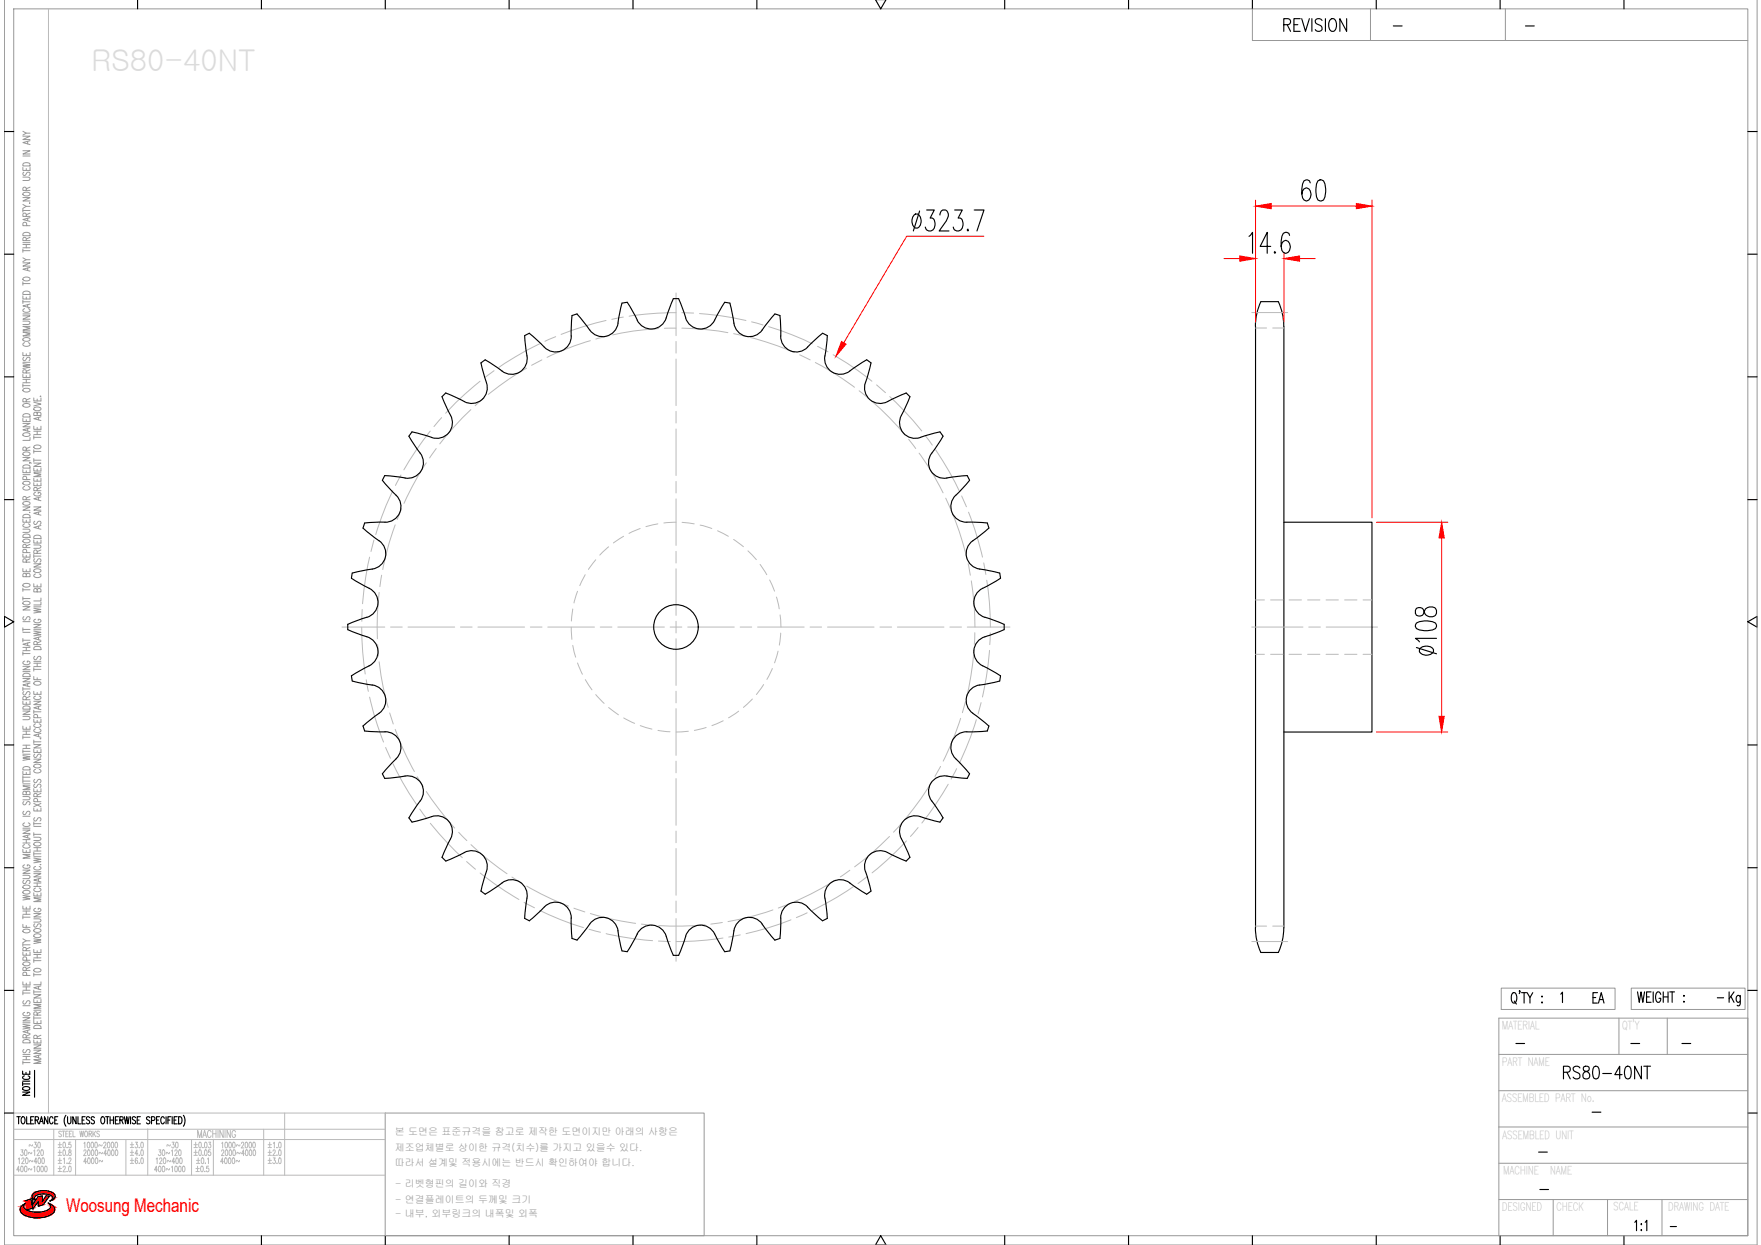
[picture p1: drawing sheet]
<svg xmlns="http://www.w3.org/2000/svg" width="297mm" height="210mm" viewBox="0 0 297 210" stroke-linecap="round" stroke-linejoin="round" font-family="sans-serif">
<defs><g id="words">
<text font-size="5.3" x="290.7" y="170.7">Kg</text>
<text font-size="4.9" x="267.8" y="170.4">EA</text>
<text font-size="3.2" fill="#f00" x="11.1" y="204.3">Woosung Mechanic</text>
<g font-size="2.6">
<text x="234.2" y="5.6">-</text>
<text x="256.5" y="5.6">-</text>
<text x="288.9" y="169.3">-</text>
<text x="254.7" y="177.1">-</text>
<text x="274.1" y="177.1">-</text>
<text x="282.9" y="177.1">-</text>
<text x="267.8" y="188.7">-</text>
<text x="258.6" y="195.4">-</text>
<text x="258.9" y="201.8">-</text>
<text x="280.8" y="208.1">-</text>
</g>
<g font-size="1.7" fill="#989898">
<text x="66.6" y="191.4">본 도면은 표준규격을 참고로 제작한 도면이지만 아래의 사항은</text>
<text x="66.6" y="194.1">제조업체별로 상이한 규격(치수)를 가지고 있을수 있다.</text>
<text x="66.6" y="196.6">따라서 설계및 적용시에는 반드시 확인하여야 합니다.</text>
<text x="66.7" y="200.2">- 리벳형핀의 길이와 직경</text>
<text x="66.7" y="202.8">- 연결플레이트의 두께및 크기</text>
<text x="66.7" y="205.2">- 내부, 외부링크의 내폭및 외폭</text>
</g>
</g></defs>
<!-- layer: 0 -->
<g fill="none" stroke="#989898" stroke-width=".17">
<path d="M.7 -.1v210h295.7v-210M2.3 1.5h292.5v206.8h-292.5zM211.3 1.5v5.3h83.5M231.2 1.5v5.3M253.9 1.5v5.3M3.9 33.3h1.2l-1.2 .6h1.2M3.9 29.9h.8l.4 .2-.2 .3h-1M3.9 28.2v.5h1.2v-.5M3.9 25.4h1.2l-1.2 .6h1.2M3.9 23h1.2l-1.2 .5h1.2M3.9 35.2v.6M3.9 35.5h1.2"/>
<path d="M3.9 34.5l.5 .3M3.9 26.3h1.2M3.9 22.1l.5 .4M3.9 39.3a.82 .82 0 0 1 1.2 .1v.3h-1.2zM3.9 32.5a.91 .91 0 0 1 1.2 .1 .64 .64 0 0 1-.6 .4 .64 .64 0 0 1-.6-.4zM3.9 27.6a.84 .84 0 0 1 1.2 .1v.3h-1.2zM4 29l-.1 .4 .1 .2 .3-.1a.52 .52 0 0 1 .7-.4l.1 .3-.2 .2M4.4 36.5v-.5h-.4l-.1 .5h1.2M4.4 32.1l-.1-.5h-.4v.5h1.2M4.4 28.4v.3M4.5 38.1l-.1-.5-.1-.1-.4 .1v.5h1.2M4.7 23.8v.4"/>
<path d="M4.7 36.8v.4M5 34.2v.1zM5.1 36.7l-1.2 .3 1.2 .3M5.1 34.8h-.7l-.5 .3M5.1 23.7l-1.2 .3 1.2 .4M5.1 22.5h-.7l-.5 .3M5.1 35.9l-.7 .3M5.1 31.6l-.7 .2M3.9 59.4v.6h1.2v-.6M3.9 54.1h.8l.4 .3-.2 .3h-1M3.9 53.2h1.2l-1.2 .6h1.2M3.9 49.9v.5h1.2v-.5"/>
<path d="M3.9 44.3h1.2l-1.2 .6h1.2M3.9 42v.5M3.9 47.5v.6M3.9 50.6v.6M3.9 52.9h1.2M3.9 50.9h1.2M3.9 47.8h1.2M3.9 43.5l.5 .3M3.9 42.3h1.2M3.9 41.8h1.2M3.9 41.2h1.2M3.9 40.9h1.2"/>
<path d="M3.9 57.1a.91 .91 0 0 1 1.2 0 .69 .69 0 0 1-1.2 .3zM3.9 49.2a.82 .82 0 0 1 1.2 .2v.2h-1.2zM3.9 46.9a.71 .71 0 0 1 1.2 .2 .7 .7 0 0 1-1.2-.1zM4.2 57.8a.32 .32 0 0 0-.3 .4 .32 .32 0 0 0 .4 .2h.3a.32 .32 0 0 0 .5-.2 .32 .32 0 0 0-.3-.4M4.2 52a.32 .32 0 0 0-.3 .5 .32 .32 0 0 0 .4 .2h.3a.32 .32 0 0 0 .5-.2 .32 .32 0 0 0-.3-.5M4.4 40.6v-.5h-.4l-.1 .5h1.2M4.4 41.2v.6M4.4 50.1v.3M4.4 59.6v.4M4.7 45.2v.4M4.7 51.4v.4M5.1 56h-1.2l1.2 .3-1.2 .3h1.2"/>
<path d="M5.1 55h-1.2l1.2 .3-1.2 .4h1.2M5.1 51.3l-1.2 .3 1.2 .3M5.1 45.1l-1.2 .3 1.2 .3M5.1 43.8h-.7l-.5 .3M5.1 40l-.7 .3M3.9 79.2v.5h1.2v-.5M3.9 77.1h1.2l-1.2 .6h1.2M3.9 73.2a.72 .72 0 0 1 1.2 .2 .87 .87 0 0 1-1.2 0zM3.9 71.4h1.2l-1.2 .6h1.2M3.9 70.5v.6h1.2v-.6M3.9 63.1v.5h1.2v-.5M3.9 61.3l1.2 .2-1.2 .2 1.2 .2-1.2 .2"/>
<path d="M3.9 64.7v.6M3.9 65h1.2M3.9 64.5h1.2M3.9 64h1.2M3.9 61.1h1.2M3.9 78.5a.84 .84 0 0 1 1.2 .1v.3h-1.2zM3.9 76.4a.71 .71 0 0 1 1.2 .2 .7 .7 0 0 1-1.2-.2zM3.9 69.9a.79 .79 0 0 1 1.2 .1v.3h-1.2zM3.9 68.2a.91 .91 0 0 1 1.2 .1 .69 .69 0 0 1-1.2 .2zM3.9 65.6a.74 .74 0 0 1 1.2 .2 .7 .7 0 0 1-1.2-.1zM4 60.2a.29 .29 0 0 0-.1 .5 .29 .29 0 0 0 .5-.1l.1-.2a.31 .31 0 0 1 .5-.1 .31 .31 0 0 1-.1 .5M4.4 75.9v-.5h-.5v.5h1.2"/>
<path d="M4.4 67.7v-.4l-.4-.1-.1 .5h1.2M4.4 62.9v-.5h-.5v.5h1.2M4.4 63.3v.3M4.4 64v.5M4.4 70.8v.3M4.4 79.4v.3M4.7 72.3v.4M5 78l.3 .1M5.1 73.8v.4h-1.2M5.1 72.2l-1.2 .3 1.2 .3M5.1 75.4l-.7 .2M5.1 67.2l-.7 .3"/>
<path d="M5.1 62.3l-.7 .3M5.7 78.9v.5h1.2v-.5M5.7 78.1h1.2l-1.2 .5h1.2M5.7 71.9v.5h1.2v-.5M5.7 67.8l1.2 .3-1.2 .3M5.7 67.1v.5h1.2v-.5M5.7 73.5v.5M5.7 75.8v.6M5.7 77.3v.6M5.7 77.6h1.2M5.7 76.1h1.2M5.7 73.7h1.2"/>
<path d="M5.7 73.3h1.2M5.7 72.7h1.2M5.8 75.2a.71 .71 0 0 1 1.1 .2 .73 .73 0 0 1-1.2-.1zM5.8 68.8a.91 .91 0 0 1 1.1 0 .69 .69 0 0 1-1.1 .3zM6.3 69.7l.2-.2h.3l.1 .2v.4h-1.2l.1-.6 .4 .1 .1 .5M6.3 67.3v.3M6.3 72.1v.3M6.3 72.7v.6M6.3 79.1v.3M6.5 70.4v.4M6.8 66.8h.1zM6.9 79.7h-1.2l1.2 .3-1.2 .4h1.2"/>
<path d="M6.9 70.3l-1.2 .3 1.2 .3M3.9 95.9v.5h1.2v-.5M3.9 93.4v.5h1.2v-.5M3.9 89.2h1l.2 .2-.2 .3-1 .1M3.9 87.5v.5h1.2v-.5M3.9 85.5h1.2l-1.2 .5h1.2M3.9 99.2v.5M3.9 99.4h1.2M3.9 80h1.2M3.9 98.5a.91 .91 0 0 1 1.2 .1 .64 .64 0 0 1-.6 .4 .64 .64 0 0 1-.6-.4zM3.9 91.1a.71 .71 0 0 1 1.2 .2 .73 .73 0 0 1-1.2-.2zM3.9 90.2a.79 .79 0 0 1 1.2 .1v.3h-1.2z"/>
<path d="M3.9 86.9a.82 .82 0 0 1 1.2 .1v.3h-1.2zM3.9 84.7a.91 .91 0 0 1 1.2 .1 .64 .64 0 0 1-.6 .4 .64 .64 0 0 1-.6-.4zM3.9 81.3a.91 .91 0 0 1 1.2 .1 .64 .64 0 0 1-.6 .4 .64 .64 0 0 1-.6-.4zM4.2 88.3a.32 .32 0 0 0-.3 .4 .32 .32 0 0 0 .4 .2h.3a.32 .32 0 0 0 .5-.2 .32 .32 0 0 0-.3-.4M4.2 82a.32 .32 0 0 0-.3 .4 .32 .32 0 0 0 .4 .2h.3a.32 .32 0 0 0 .5-.2 .32 .32 0 0 0-.3-.4M4.4 96.9l.3-.2h.3l.1 .2v.3h-1.2l.1-.5h.4v.5M4.4 94.8v-.5l-.4-.1-.1 .6h1.2M4.4 92.3l-.1-.5-.4 .1v.4h1.2M4.4 84.3v-.5l-.4-.1-.1 .6h1.2M4.4 87.7v.3M4.4 93.6v.3M4.4 96.1v.3"/>
<path d="M4.5 93.2l-.1-.5h-.5v.5h1.2M4.5 80.8l-.1-.4-.1-.1-.4 .1v.4h1.2M5 86.4h.1M5.1 94.2l-.7 .3M5.1 91.8l-.7 .2M5.1 83.7l-.7 .3M5.7 98.4v.5h1.2v-.5M5.7 95.1h1.2l-1.2 .5h1.2M5.7 91.9h.9l.3 .2-.2 .3h-1M5.7 91v.6h1.2v-.6M5.7 85.5h1.2l-1.2 .5h1.2M5.7 81.4v.5h1.2v-.5"/>
<path d="M5.7 80.6v.5h1.2v-.5M5.7 93.5v.6M5.7 93.8h1.2M5.8 96a.91 .91 0 0 1 1.1 .1 .64 .64 0 0 1-.6 .4 .64 .64 0 0 1-.6-.4zM5.8 90.4a.79 .79 0 0 1 1.1 .1v.3h-1.2zM5.9 94.2a.29 .29 0 0 0-.2 .5 .29 .29 0 0 0 .5-.1l.1-.2a.31 .31 0 0 1 .5-.1 .31 .31 0 0 1-.1 .5M5.9 87.9l-.2 .2 .2 .3 .3-.1 .1-.3a.3 .3 0 0 1 .5-.1 .3 .3 0 0 1-.1 .5M6 96.8a.32 .32 0 0 0-.3 .4 .32 .32 0 0 0 .5 .2h.2a.32 .32 0 0 0 .5-.2 .32 .32 0 0 0-.3-.4M6 83a.32 .32 0 0 0-.3 .4 .32 .32 0 0 0 .5 .2h.2a.34 .34 0 0 0 .5-.3 .34 .34 0 0 0-.5-.3v.2M6.3 99.4l.2-.2 .3 .1 .1 .1v.4h-1.2l.1-.5h.4l.1 .5M6.3 93.3l-.1-.5h-.4l-.1 .5h1.2M6.3 82.7l-.1-.5h-.4l-.1 .5h1.2"/>
<path d="M6.3 80.8v.3M6.3 81.6v.3M6.3 91.2v.4M6.3 98.6v.3M6.5 83.9v.4M6.5 86.4v.4M6.5 88.7v.4M6.9 88.6l-1.2 .3 1.2 .3M6.9 86.2l-1.2 .3 1.2 .4M6.9 83.8l-1.2 .3 1.2 .3M6.9 92.7l-.6 .3M6.9 82.2l-.6 .3"/>
<path d="M3.9 119.9h1.2l-1.2 .6h1.2M3.9 118.2v.5h1.2v-.5M3.9 114.4h1.2l-1.2 .5h1.2M3.9 112.3h1.2l-1.2 .6h1.2M3.9 102.3h1.2l-1.2 .5h1.2M3.9 100.6v.6M3.9 105.8v.6M3.9 107.6v.6M3.9 109.9v.6M3.9 115.9v.5M3.9 116.2h1.2M3.9 113.2h1.2"/>
<path d="M3.9 110.2h1.2M3.9 109.7h1.2M3.9 109.1h1.2M3.9 107.9h1.2M3.9 106.6h1.2M3.9 106.1h1.2M3.9 104.8h1.2M3.9 100.9h1.2M3.9 119.2a.84 .84 0 0 1 1.2 .1v.3h-1.2zM3.9 113.7a.82 .82 0 0 1 1.2 .1v.3h-1.2zM3.9 101.5a.91 .91 0 0 1 1.2 .1 .69 .69 0 0 1-1.2 .2zM4 116.6a.29 .29 0 0 0-.1 .5 .29 .29 0 0 0 .5-.1l.1-.2a.31 .31 0 0 1 .5-.1 .31 .31 0 0 1-.1 .5"/>
<path d="M4 104a.29 .29 0 0 0-.1 .4 .29 .29 0 0 0 .5 0l.1-.3a.31 .31 0 0 1 .5-.1 .31 .31 0 0 1-.1 .5M4.2 111.5a.32 .32 0 0 0-.3 .4 .32 .32 0 0 0 .4 .2h.3a.34 .34 0 0 0 .5-.3 .34 .34 0 0 0-.5-.3v.2M4.4 118v-.5l-.4-.1-.1 .6h1.2M4.4 109.1v.6M4.4 118.4v.3M4.7 108.4v.4M4.7 115.3v.4M5.1 115.2l-1.2 .3 1.2 .3M5.1 108.3l-1.2 .3 1.2 .3M5.1 117.4l-.7 .3M5.7 118.2h1.2l-1.2 .6h1.2M5.7 116.6v.5h1.2v-.5"/>
<path d="M5.7 114.1v.5h1.2M5.7 106.4l1.2 .2-1.2 .2 1.2 .2-1.2 .2M5.7 105.3h1.2l-1.2 .5h1.2M5.7 102.5l1.2 .3-1.2 .1 1.2 .3-1.2 .1M5.7 112.6v.5M5.7 119.7v.6M5.7 112.9h1.2M5.7 112.4h1.2M5.7 111.8h1.2M5.7 111.5h1.2M5.7 106.2h1.2M5.7 102.3h1.2"/>
<path d="M5.8 115a.71 .71 0 0 1 1.1 .3 .7 .7 0 0 1-1.2-.2zM5.8 109.1a.84 .84 0 0 1 1.1 .2v.2h-1.2zM5.9 110.7a.29 .29 0 0 0-.2 .4 .29 .29 0 0 0 .5 0l.1-.3a.31 .31 0 0 1 .5-.1 .31 .31 0 0 1-.1 .5M6 117.4a.32 .32 0 0 0-.3 .4 .32 .32 0 0 0 .5 .2h.2a.32 .32 0 0 0 .5-.2 .32 .32 0 0 0-.3-.4M6 104.4a.32 .32 0 0 0-.3 .4 .32 .32 0 0 0 .5 .2h.2a.33 .33 0 0 0 .5-.3 .33 .33 0 0 0-.5-.3v.2M6.3 108.7l-.1-.5h-.4l-.1 .5h1.2M6.3 111.8v.6M6.3 114.3v.3M6.3 116.7v.4M6.5 107.5v.4M6.5 119.1v.4M6.9 119l-1.2 .3 1.2 .3"/>
<path d="M6.9 107.3l-1.2 .3 1.2 .4M6.9 101.5v.5h-1.2M6.9 100.8v.5h-1.2M6.9 108.1l-.6 .3M3.9 139.9h1.2l-1.2 .6h1.2M3.9 134.3h.8l.4 .2-.2 .3h-1M3.9 130v.6h1.2v-.6M3.9 127.4l1.2 .2-1.2 .2 1.2 .2-1.2 .2M3.9 122.4v.6h1.2v-.6M3.9 120.8h.8l.4 .2-.2 .3h-1M3.9 124v.6M3.9 126.4v.6"/>
<path d="M3.9 130.8v.5M3.9 131.4v.6M3.9 139.6h1.2M3.9 137.6h1.2M3.9 132.2h1.2M3.9 131.7h1.2M3.9 131h1.2M3.9 127.2h1.2M3.9 126.7h1.2M3.9 126.2h1.2M3.9 125.6h1.2M3.9 124.3h1.2"/>
<path d="M3.9 123.8h1.2M3.9 123.3h1.2M3.9 129.4a.82 .82 0 0 1 1.2 .1v.3h-1.2zM4 136.8a.29 .29 0 0 0-.1 .4 .29 .29 0 0 0 .5 0l.1-.3a.31 .31 0 0 1 .5-.1 .31 .31 0 0 1-.1 .5M4 135.1l-.1 .2 .1 .4 .3-.1 .2-.3a.3 .3 0 0 1 .5-.1 .3 .3 0 0 1-.1 .5M4.2 138.7a.32 .32 0 0 0-.3 .4 .32 .32 0 0 0 .4 .3h.3a.32 .32 0 0 0 .5-.3 .32 .32 0 0 0-.3-.4M4.4 133.6l.3-.2h.3l.1 .2v.4h-1.2l.1-.6 .4 .1v.5M4.4 122.6v.4M4.4 123.3v.5M4.4 125.6v.6M4.4 130.2v.4M5.1 132.5h-1.2l1.2 .3-1.2 .3h1.2"/>
<path d="M5.7 136.2v.5h1.2v-.5M5.7 133v.5h1.2v-.5M5.7 128h1.2l-1.2 .6h1.2M5.7 126.3v.6h1.2v-.6M5.7 125.5h1.2l-1.2 .6h1.2M5.7 121.3v.5h1.2v-.5M5.7 124.8v.5M5.7 138.6v.5M5.7 139.3h1.2M5.7 138.9h1.2M5.7 135.5l1.2 .5M5.7 125.1h1.2"/>
<path d="M5.7 120h1.2M5.8 129a.91 .91 0 0 1 1.1 .1 .69 .69 0 0 1-1.1 .2zM5.9 137.9a.29 .29 0 0 0-.2 .4 .29 .29 0 0 0 .5 0l.1-.3a.31 .31 0 0 1 .5-.1 .31 .31 0 0 1-.1 .5M5.9 132.2l-.2 .4a.26 .26 0 0 0 .2 .2 .26 .26 0 0 0 .3-.2l.1-.2a.31 .31 0 0 1 .5-.1 .31 .31 0 0 1-.1 .5M5.9 131.4a.29 .29 0 0 0-.2 .5 .29 .29 0 0 0 .5-.1l.1-.2a.31 .31 0 0 1 .5-.1 .31 .31 0 0 1-.1 .5M5.9 127.1a.29 .29 0 0 0-.2 .5 .29 .29 0 0 0 .5-.1l.1-.2a.31 .31 0 0 1 .5-.1 .31 .31 0 0 1-.1 .5M6 129.7a.32 .32 0 0 0-.3 .4 .32 .32 0 0 0 .5 .2h.2a.32 .32 0 0 0 .5-.2 .32 .32 0 0 0-.3-.4M6 122.9a.32 .32 0 0 0-.3 .4 .32 .32 0 0 0 .5 .2h.2a.32 .32 0 0 0 .5-.2 .32 .32 0 0 0-.3-.4M6 122a.32 .32 0 0 0-.3 .5 .32 .32 0 0 0 .5 .2h.2a.32 .32 0 0 0 .5-.2 .32 .32 0 0 0-.3-.5M6.3 134.3l-.1-.4-.4-.1-.1 .5h1.2M6.3 121.4v.4M6.3 126.5v.4"/>
<path d="M6.3 133.2v.3M6.3 136.4v.3M6.3 135.2v-.5l-.2-.1-.3 .1-.1 .5h1.2M6.3 121v-.5h-.5l-.1 .5h1.2M6.5 123.8v.4M6.8 124.5h.1zM6.9 123.6l-1.2 .4 1.2 .3M6.9 135.5l-1.2 .5M6.9 133.8l-.6 .2M3.9 155.8v.6h1.2M3.9 152.8v.5h1.2v-.5M3.9 151l1.2 .1-1.2 .2 1.2 .2-1.2 .2"/>
<path d="M3.9 149.5a.72 .72 0 0 1 1.2 .1 .87 .87 0 0 1-1.2 0zM3.9 147.6h.8l.4 .2-.2 .3h-1M3.9 146.7h1.2l-1.2 .5h1.2M3.9 143.2v.5h1.2v-.5M3.9 154.4v.5M3.9 159v.6M3.9 159.3h1.2M3.9 158.3l.5 .3M3.9 154.6h1.2M3.9 154.1h1.2M3.9 153.6h1.2M3.9 142.1h1.2"/>
<path d="M3.9 141.6h1.2M3.9 156.8a.91 .91 0 0 1 1.2 .1 .64 .64 0 0 1-.6 .4 .64 .64 0 0 1-.6-.4zM3.9 150.3a.91 .91 0 0 1 1.2 0 .64 .64 0 0 1-.6 .5 .64 .64 0 0 1-.6-.5zM4 148.4a.29 .29 0 0 0-.1 .5 .29 .29 0 0 0 .5-.1l.1-.2a.31 .31 0 0 1 .5-.1 .31 .31 0 0 1-.1 .5M4.2 145.8a.32 .32 0 0 0-.3 .4 .32 .32 0 0 0 .4 .2h.3a.33 .33 0 0 0 .5-.3 .33 .33 0 0 0-.5-.3v.2M4.2 142.4a.32 .32 0 0 0-.3 .4 .32 .32 0 0 0 .4 .2h.3a.32 .32 0 0 0 .5-.2 .32 .32 0 0 0-.3-.4M4.4 141.6v.5M4.4 143.4v.3M4.4 152.9v.4M4.4 153.6v.5M4.4 156v.4M4.7 140.8v.4"/>
<path d="M5.1 158.6h-.7l-.5 .3M5.1 144.1h-1.2l1.2 .3-1.2 .3h1.2M5.1 140.7l-1.2 .3 1.2 .4M5.1 159.7l-.7 .3M5.7 158.3l1.2 .2-1.2 .2 1.2 .2-1.2 .2M5.7 154.9h.9l.3 .2-.2 .3-1 .1M5.7 154h1.2l-1.2 .6h1.2M5.7 150.5v.6h1.2v-.6M5.7 147.3h1.2l-1.2 .5h1.2M5.7 144.7l1.2 .2-1.2 .2 1.2 .2-1.2 .2M5.7 141.2h.9l.3 .2-.2 .3h-1M5.7 140.4v.5"/>
<path d="M5.7 143.7v.5M5.7 149.5h1.2M5.7 148.9h1.2M5.7 147h1.2M5.7 144.4h1.2M5.7 143.9h1.2M5.7 143.5h1.2M5.7 142.9h1.2M5.7 140.7h1.2M5.8 157.6a.71 .71 0 0 1 1.1 .2 .7 .7 0 0 1-1.2-.1zM5.8 156.7a.71 .71 0 0 1 1.1 .2 .7 .7 0 0 1-1.2-.1zM5.8 142.1a.71 .71 0 0 1 1.1 .3 .7 .7 0 0 1-1.2-.2z"/>
<path d="M5.9 155.8l-.2 .1 .2 .4 .3-.1 .1-.3a.3 .3 0 0 1 .5-.1 .3 .3 0 0 1-.1 .5M6 153.1a.32 .32 0 0 0-.3 .4 .32 .32 0 0 0 .5 .2h.2a.34 .34 0 0 0 .5-.3 .34 .34 0 0 0-.5-.3v.2M6 149.7a.32 .32 0 0 0-.3 .4 .32 .32 0 0 0 .5 .2h.2a.32 .32 0 0 0 .5-.2 .32 .32 0 0 0-.3-.4M6 146.1a.32 .32 0 0 0-.3 .4 .32 .32 0 0 0 .5 .2h.2a.32 .32 0 0 0 .5-.2 .32 .32 0 0 0-.3-.4M6.3 142.9v.6M6.3 148.9v.6M6.3 150.7v.4M6.5 148.2v.4M6.8 145.8h.1zM6.9 151.4h-1.2l1.2 .3-1.2 .3h1.2M6.9 148.1l-1.2 .3 1.2 .3M3.9 172.7l1.2 .2-1.2 .2 1.2 .2-1.2 .2"/>
<path d="M3.9 171.6h1.2l-1.2 .5h1.2M3.9 165.5v.6h1.2v-.6M3.9 160.5v.6h1.2v-.6M3.9 179.1h1.2M3.9 167.1v.6M3.9 178.9v.5M3.9 178.7h1.2M3.9 178.1h1.2M3.9 177.8h1.2M3.9 172.4h1.2M3.9 169.6h1.2M3.9 167.4h1.2"/>
<path d="M3.9 167h1.2M3.9 166.4h1.2M3.9 175.4a.82 .82 0 0 1 1.2 .1v.3h-1.2zM3.9 162.3a.71 .71 0 0 1 1.2 .3 .7 .7 0 0 1-1.2-.2zM4 176.9l-.1 .2 .1 .4 .3-.1 .2-.3a.3 .3 0 0 1 .5-.1 .3 .3 0 0 1-.1 .5M4 168.7a.29 .29 0 0 0-.1 .5 .29 .29 0 0 0 .5-.1l.1-.2a.31 .31 0 0 1 .5-.1 .31 .31 0 0 1-.1 .5M4.2 170.7a.32 .32 0 0 0-.3 .4 .32 .32 0 0 0 .4 .2h.3a.33 .33 0 0 0 .5-.3 .33 .33 0 0 0-.5-.3v.2M4.4 175v-.5l-.4-.1-.1 .6h1.2M4.4 163.6v-.5h-.4l-.1 .5h1.2M4.4 160.3v-.5h-.4l-.1 .5h1.2M4.4 160.7v.4M4.4 165.7v.4"/>
<path d="M4.4 166.4v.6M4.4 178.1v.6M4.5 164.5l-.1-.5h-.5v.5h1.2M4.5 161.9l-.1-.5-.1-.1-.4 .1v.5h1.2M4.7 173.7v.4M5.1 173.6l-1.2 .3 1.2 .4M5.1 174.4l-.7 .3M5.1 163.1l-.7 .2M5.7 177.1h1.2l-1.2 .5h1.2M5.7 176.2h1.2l-1.2 .5h1.2M5.7 175.3v.5h1.2v-.5M5.7 172v.6h1.2v-.6"/>
<path d="M5.7 168.5v.5h1.2v-.5M5.7 167.7h1.2l-1.2 .6h1.2M5.7 160.1v.5h1.2v-.5M5.7 171.6h1.2M5.7 161.7v.6M5.7 164.1v.5M5.7 166.9v.6M5.7 171.4v.5M5.7 170.3h1.2M5.7 167.2h1.2M5.7 164.3h1.2M5.7 162h1.2"/>
<path d="M5.7 161.5h1.2M5.7 160.9h1.2M5.8 173a.82 .82 0 0 1 1.1 .1v.3h-1.2zM5.8 163.4a.71 .71 0 0 1 1.1 .3 .87 .87 0 0 1-1.2 0zM6.3 175.1l-.1-.5h-.4l-.1 .5h1.2M6.3 171.1l-.1-.4-.4-.1-.1 .5h1.2M6.3 160.3v.3M6.3 160.9v.6M6.3 168.7v.3M6.3 172.2v.4M6.3 175.5v.3M6.5 166.3v.4"/>
<path d="M6.5 177.9v.4M6.9 178.7h-1.2l1.2 .3-1.2 .3h1.2M6.9 177.8l-1.2 .3 1.2 .3M6.9 169.3h-1.2l1.2 .4-1.2 .3h1.2M6.9 166.2l-1.2 .3 1.2 .4M6.9 165.5v.5h-1.2M6.9 174.5l-.6 .3M6.9 170.6l-.6 .3M252.8 177.8h42M252.8 171.7h42v36.6h-42zM253.2 166.6h19.2v3.6h-19.2zM273.1 171.7v6.1"/>
<path d="M275.2 166.6h19.2v3.6h-19.2zM281.2 171.7v6.1M65 187.7h53.8v20.6h-53.8zM252.8 196.1h42M252.8 183.9h42M252.8 190h42M252.8 202.2h42M262 202.2v6.1M271.2 202.2v6.1M280.3 202.2v6.1"/>
</g>
<g fill="none" stroke="#000" stroke-width=".19">
<path d="M23.2 -.1v1.6M44.1 -.1v1.6M65 -.1v1.6M85.9 -.1v1.6M106.8 -.1v1.6M127.7 -.1v1.6M147.7 -.1l.9 1.6 .9-1.6M169.5 -.1v1.6M190.4 -.1v1.6M211.3 -.1v1.6M232.1 -.1v1.6M253 -.1v1.6"/>
<path d="M273.9 -.1v1.6M216.5 4.2h.8a.52 .52 0 0 0 .4-.5 .52 .52 0 0 0-.4-.6h-.8v2.2M217.1 4.2l.6 1.1M218.3 4.2h.6M219.3 3.1h-1v2.2h1M219.6 3.1l.6 2.2 .7-2.2M221.3 3.1v2.2M223 3.4a.58 .58 0 0 0-.7-.3 .58 .58 0 0 0-.4 .8l.8 .4a.53 .53 0 0 1 .3 .5 .53 .53 0 0 1-.4 .5h-.3l-.4-.3M223.6 3.1v2.2M224.5 3.3l.1-.2a.93 .93 0 0 1 .8 1.4l-.1 .3a.57 .57 0 0 1-.5 .5 .57 .57 0 0 1-.6-.5 1.47 1.47 0 0 1 .3-1.5zM227.1 3.1v2.2l-1.1-2.2v2.2M.7 22.2h1.6"/>
<path d="M294.8 22.2h1.6M.7 42.9h1.6M88.5 56.6l.3 2.8a2.68 2.68 0 0 1-.9 3.1 2.68 2.68 0 0 1-3.2 .1M89.3 56.2l-.8 .4M115.6 53.6a2.68 2.68 0 0 0 2.7 1.9 2.68 2.68 0 0 0 2.5-2l1.4-2.5 .6 .1h.3l.6 2.8a2.71 2.71 0 0 0 2.1 2.8 2.71 2.71 0 0 0 3.1-1.5l1.8-2.3 .3 .1 .6 .2 .1 2.9a2.67 2.67 0 0 0 1.3 2.9 2.67 2.67 0 0 0 3.2-.5M115.7 53.6l-1.2-3.2h-.9l-1.1 2.6a2.7 2.7 0 0 1-2.4 2.5 2.7 2.7 0 0 1-2.9-2l-1.4-2.5h-.3l-.6 .1-.6 2.8a2.71 2.71 0 0 1-2.1 2.8 2.71 2.71 0 0 1-3.1-1.5l-1.8-2.3-.2 .1-.6 .2-.2 2.9a2.71 2.71 0 0 1-1.6 3 2.71 2.71 0 0 1-3.3-1l-2.1-1.9M138.7 56.2l-2.5 2.3M138.8 56.2l.8 .4-.4 3.4M212.7 50.9l-.8 2.3-.1 1.8v101.4M212.7 50.9h2.9M215.6 50.9l.8 2.3 .1 1.8M216.6 55v101.4"/>
<path d="M294.8 42.9h1.6M.7 63.5h1.6M72.8 73.7l-3.3-.9-.5 .7 1.5 2.5a2.7 2.7 0 0 1 .5 3.4 2.7 2.7 0 0 1-3.2 1.1l-2.9-.3-.4 .8M75.2 66.2l-.6 .7 1.1 2.6a2.68 2.68 0 0 1 .2 3.2 2.68 2.68 0 0 1-3.1 1.1M75.2 66.3l3.1 1.4M81.8 60.7l2.9 1.9M81.8 60.7l-.7 .5 1 3.3M82 64.5a2.64 2.64 0 0 1-.7 2.9 2.64 2.64 0 0 1-3 .3M139.1 60a2.67 2.67 0 0 0 1.5 2.9 2.67 2.67 0 0 0 3.2-.7l2.4-1.5M146 64.5a2.64 2.64 0 0 0 .7 2.9 2.64 2.64 0 0 0 3 .3M146.2 60.7l.7 .5-.9 3.3M152.8 66.3l-3.1 1.4"/>
<path d="M152.8 66.2l.7 .7-1.2 2.6a2.71 2.71 0 0 0 .1 3.5 2.71 2.71 0 0 0 3.4 .6l2.7-.8 .4 .5 .2 .3-1.6 2.4a2.7 2.7 0 0 0-.5 3.4 2.7 2.7 0 0 0 3.3 1.1l2.8-.3 .4 .8M294.8 63.5h1.6M.7 84.2h1.6M64.5 81l2.3 2.5M66.8 83.5a2.67 2.67 0 0 1 .5 3.2 2.67 2.67 0 0 1-2.9 1.3l-2.9 .2-.1 .3-.2 .5 2.3 1.8a2.71 2.71 0 0 1 1.5 3.1 2.71 2.71 0 0 1-2.8 2.1l-2.8 .6v.3l-.1 .6 2.5 1.4a2.71 2.71 0 0 1 2 2.9 2.71 2.71 0 0 1-2.5 2.4l-2.6 1.1v.9M161.2 83.5a2.64 2.64 0 0 0-.6 2.9 2.64 2.64 0 0 0 2.5 1.6M163.1 88l3.4 .2 .3 .8M163.5 81l-2.3 2.5M164.1 91.2a2.68 2.68 0 0 0-1 3 2.68 2.68 0 0 0 2.7 1.8l2.8 .6 .1 .3 .1 .6-2.5 1.4a2.7 2.7 0 0 0-2 2.9 2.7 2.7 0 0 0 2.4 2.4l2.7 1.1M166.8 89l-2.7 2.2M216.6 88h14.8v35.4h-14.8M294.8 84.2h1.6"/>
<path d="M.7 103.9l1.6 .9-1.6 .9zM58.7 106.2l2.6 1a2.72 2.72 0 0 1 2.5 2.5 2.72 2.72 0 0 1-2 2.8l-2.5 1.4 .1 .6v.3l2.8 .6a2.71 2.71 0 0 1 2.8 2.1 2.71 2.71 0 0 1-1.5 3.1l-2.3 1.8M169.4 106.2l-2.7 1a2.72 2.72 0 0 0-2.4 2.5 2.72 2.72 0 0 0 2 2.8l2.5 1.4-.1 .6-.1 .3-2.8 .6a2.67 2.67 0 0 0-2.7 1.8 2.67 2.67 0 0 0 1 3.1M169.4 105.3v.9M294.8 104.8l1.6-.9v1.8zM.7 125.6h1.6M61.2 122.4l.3 .8 2.9 .2a2.67 2.67 0 0 1 2.9 1.3 2.67 2.67 0 0 1-.5 3.2M64.5 130.4l.4 .8 2.9-.3a2.71 2.71 0 0 1 3.2 1.2 2.71 2.71 0 0 1-.5 3.4l-1.5 2.4 .5 .7 3.3-.9M66.8 127.9l-2.3 2.6M72.8 137.7a2.68 2.68 0 0 1 3.1 1 2.68 2.68 0 0 1-.2 3.2l-1.1 2.6 .6 .7 2.6-1.2a2.71 2.71 0 0 1 3.5 .1 2.71 2.71 0 0 1 .6 3.4l-.8 2.7 .7 .6 2.9-1.9M161.2 127.9l2.3 2.6M163.1 123.4a2.64 2.64 0 0 0-2.5 1.6 2.64 2.64 0 0 0 .6 2.9"/>
<path d="M163.5 130.4l-.4 .8-2.8-.3a2.71 2.71 0 0 0-3.3 1.2 2.71 2.71 0 0 0 .5 3.4l1.6 2.4-.4 .5-.2 .2-2.7-.7a2.72 2.72 0 0 0-3.4 .6 2.72 2.72 0 0 0-.1 3.4l1.2 2.6-.7 .7M164.1 120.3l2.7 2.1M166.8 122.4l-.3 .8-3.4 .2M294.8 125.6h1.6M.7 146.3h1.6M84.7 148.8a2.69 2.69 0 0 1 3.2 .1 2.69 2.69 0 0 1 .9 3.1l-.3 2.8M88.5 154.8l.8 .4M96.3 154.8l.2 3.4 .8 .3 1.8-2.2a2.71 2.71 0 0 1 3.1-1.6 2.71 2.71 0 0 1 2.1 2.8l.6 2.8 .6 .1 .3 .1 1.4-2.5a2.71 2.71 0 0 1 2.9-2 2.71 2.71 0 0 1 2.4 2.4l1.1 2.7h.9l1.2-3.3M96.4 154.8a2.68 2.68 0 0 0-2-2.6 2.68 2.68 0 0 0-3 1.1l-2.1 1.9M131.7 154.8l-.1 3.4-.9 .3-1.8-2.2a2.71 2.71 0 0 0-3.1-1.6 2.71 2.71 0 0 0-2.1 2.8l-.6 2.8-.3 .1h-.6l-1.4-2.4a2.69 2.69 0 0 0-2.5-2 2.69 2.69 0 0 0-2.7 1.9M136.2 152.9l2.5 2.3M136.2 152.9a2.64 2.64 0 0 0-2.9-.6 2.64 2.64 0 0 0-1.6 2.5"/>
<path d="M139.2 151.4l.4 3.4-.8 .4M152.8 145.2l-2.6-1.2a2.71 2.71 0 0 0-3.4 0 2.71 2.71 0 0 0-.6 3.5l.7 2.7-.5 .4-.2 .2-2.4-1.6a2.68 2.68 0 0 0-3.2-.6 2.68 2.68 0 0 0-1.5 2.8M211.8 156.4l.1 1.9 .8 2.3M216.5 156.4l-.1 1.9-.8 2.3M294.8 146.3h1.6M.7 167h1.6M212.7 160.6h2.9M255.2 167.4h.1a.77 .77 0 0 1 .5 1v.3a.41 .41 0 0 1-.4 .4 .41 .41 0 0 1-.4-.4l-.1-.7zM255.4 168.8l.4 .5M256.4 167.1l-.1 .1v-.1v-.1l.1 .1-.1 .4M256.7 167.4h.8M257.1 167.4v1.7"/>
<path d="M257.6 167.4l.5 .8v.9M258.5 167.4l-.4 .8M260.1 168v.1zM260.1 168.9v.2zM263.3 167.6l.3-.3v1.7M267.2 179.9a.45 .45 0 0 0 .1 .7 .76 .76 0 0 1 .7 .4 .76 .76 0 0 1 0 .8 .64 .64 0 0 1-1-.2 .64 .64 0 0 1 .5-.9l.3-.1a.45 .45 0 0 0 .2-.7l-.3-.1zM268.9 179.9l.4-.1a1.05 1.05 0 0 1 .5 1.2l-.3 .8-.4 .1a1.05 1.05 0 0 1-.5-1.2zM274.3 179.9l.4-.1a1.05 1.05 0 0 1 .5 1.2l-.3 .8-.4 .1a1.05 1.05 0 0 1-.5-1.2zM276.2 167.2l.3 1.8 .3-1.8 .3 1.8 .3-1.8M276.9 179.8v2.1l-1.2-2.1v2.1M277.3 179.8h1.1M277.7 168.1h.5"/>
<path d="M277.8 179.8v2.1M278.5 167.2h-.8v1.8h.8M278.9 167.2v1.8M280.1 167.7a.4 .4 0 0 0-.4-.5 .4 .4 0 0 0-.4 .5v.9a.4 .4 0 0 0 .2 .3 .4 .4 0 0 0 .5 0l.1-.6h-.3M280.6 168.1h.8M280.6 167.2v1.8M281.4 167.2v1.8M281.7 167.2h.8M282.1 167.2v1.8M284 167.8v.2zM284 168.8v.2zM.7 187.7h1.6"/>
<path d="M2.8 188.3h.6M3.1 188.3v1.2M3.7 188.3h.1a.64 .64 0 0 1 .4 .6 .64 .64 0 0 1-.4 .6 .85 .85 0 0 1-.1-1.2zM3.8 184.1h1.2l-1.2 .6h1.2M3.8 180.6v.5h1.2v-.5M3.8 182.7h1.2M3.8 182.5v.5M3.8 182.3h1.2M3.9 183.4a.71 .71 0 0 1 1.1 .2 .7 .7 0 0 1-1.2-.2zM4.1 181.4a.32 .32 0 0 0-.3 .4 .32 .32 0 0 0 .5 .2l.7-.2v-.2l-.3-.2M4.4 180.8v.3M4.5 188.3v1.2h.5"/>
<path d="M5.2 188.8h.3M5.7 188.3h-.5v1.2h.5M5.8 180.5v4.5M5.9 188.8h.5l.1-.4-.6-.1v1.2M6.2 188.8l.3 .7M6.7 189.5l.3-1.2 .3 1.2M6.8 189.1h.4M8.1 188.3v1.2l-.6-1.2v1.2M8.9 188.5l-.2-.2a.64 .64 0 0 0-.4 .6 .64 .64 0 0 0 .4 .6l.2-.3M9.2 188.8h.4M9.7 188.3h-.5v1.2h.5M11.1 188a1.56 1.56 0 0 0 0 1.9"/>
<path d="M11.4 188.3v.8l.2 .4 .3-.2 .1-1M12.8 188.3v1.2l-.5-1.2v1.2M13.2 188.3v1.2h.4M13.9 188.8h.3M14.4 188.3h-.5v1.2h.5M15.1 188.4l-.2-.1-.3 .1 .1 .3 .4 .3v.3l-.2 .2-.3-.2M15.9 188.4l-.2-.1h-.3v.4l.4 .2 .1 .4-.2 .2-.3-.2M17.2 188.3h.1a.64 .64 0 0 1 .4 .6 .64 .64 0 0 1-.4 .6 .85 .85 0 0 1-.1-1.2zM17.8 188.3h.6M18.1 188.3v1.2M18.6 188.8h.5M18.6 188.3v1.2"/>
<path d="M19.1 188.3v1.2M19.5 188.8h.3M20 188.3h-.5v1.2h.5M20.2 188.8h.5l.1-.4-.6-.1v1.2M20.5 188.8l.3 .7M21 188.3l.2 1.2 .2-1.2 .2 1.2 .2-1.2M22 188.3v1.2M22.9 188.4l-.2-.1h-.3l-.1 .4 .5 .2 .1 .4-.2 .2-.4-.2M23.1 188.8h.4M23.7 188.3h-.6v1.2h.6M25.3 188.4a.29 .29 0 0 0-.5-.1 .29 .29 0 0 0 .1 .5l.3 .1 .1 .4-.2 .2-.4-.2M25.6 188.9l.4-.1 .1-.1-.1-.4h-.4v1.2"/>
<path d="M26.4 188.8h.3M26.9 188.3h-.5v1.2h.5M27.7 188.5l-.2-.2a.64 .64 0 0 0-.4 .6 .64 .64 0 0 0 .4 .6l.2-.3M28 188.3v1.2M28.3 188.8h.3M28.8 188.3h-.5v1.2M29 188.3v1.2M29.4 188.8h.3M29.9 188.3h-.5v1.2h.5M30.1 188.3a.64 .64 0 0 1 .6 .4 .64 .64 0 0 1-.2 .7l-.4 .1zM30.9 188a1.66 1.66 0 0 1 0 1.9M263.7 180.8h.8a.52 .52 0 0 0 .4-.5 .52 .52 0 0 0-.4-.5h-.8v2.1"/>
<path d="M264.3 180.8l.6 1.1M266.5 180.1a.61 .61 0 0 0-.7-.4 .61 .61 0 0 0-.4 .6l.1 .3 .8 .4a.55 .55 0 0 1-.2 .9h-.3l-.4-.3M270.3 181h1.5M273.6 181.2h-1.2l.8-1.4v2.1M294.8 187.7h1.6M23.2 208.3v1.6M44.1 208.3v1.6M65 208.3v1.6M85.9 208.3v1.6M106.8 208.3v1.6M127.7 208.3v1.6M148.6 208.3l.9 1.6h-1.8z"/>
<path d="M169.5 208.3v1.6M190.4 208.3v1.6M211.3 208.3v1.6M232.1 208.3v1.6M253 208.3v1.6M273.9 208.3v1.6M275.7 206.1l.3-.4v1.8M276.8 206.3v.2zM276.8 207.3v.2zM277.5 206.1l.3-.4v1.8"/>
<circle cx="114" cy="105.7" r="3.8"/>
</g>
<g fill="none" stroke="#bababa" stroke-width=".17">
<path d="M8.2 1.5v186.2M2.3 187.7h62.7v20.6M2.3 190.4h62.7M2.3 192.1h62.7M2.3 198.1h62.7M3.1 195.4l.2-.2v1M3.3 197.2h-.5l.3-.6v1M3.5 193.9h.4l-.2 .3a.26 .26 0 0 1 .2 .4 .26 .26 0 0 1-.4 0M3.6 196.7l.1-.1a.57 .57 0 0 1 0 1l-.2-.2zM3.7 195.4v-.1a.21 .21 0 0 1 .3 0 .21 .21 0 0 1 0 .3l-.4 .6h.5M4.2 196.7l.1-.1a.57 .57 0 0 1 0 1l-.2-.2zM4.2 193.9h.1a.59 .59 0 0 1 0 .9l-.2-.2z"/>
<path d="M4.4 195.3l.1-.1a.56 .56 0 0 1 0 1l-.2-.4zM5.4 197l-.1 .2-.4-.2-.1 .3M5.4 194.3l-.1 .2-.4-.2-.1 .3M5.5 193l-.1 .2-.4-.2-.1 .3M5.5 195.6l-.1 .3-.3-.3-.1 .3M5.7 196.8l.1-.2v1M5.7 194l.1-.1v.9M5.8 192.6h.3l-.2 .3a.27 .27 0 0 1 .3 .4 .27 .27 0 0 1-.5 .1M6.3 195.9h-.5l.3-.7v1M6.3 194.1v-.1a.21 .21 0 0 1 .3-.1 .21 .21 0 0 1 0 .3l-.4 .6h.5M6.3 196.7l.1-.1a.57 .57 0 0 1 0 1l-.2-.5zM6.5 192.6a.59 .59 0 0 1 0 .9l-.1-.4z"/>
<path d="M6.5 195.3l.1-.1a.56 .56 0 0 1 0 1l-.2-.4zM7 196.7l.1-.1a.54 .54 0 0 1 0 1l-.2-.5zM7 193.9h.1a.56 .56 0 0 1 0 .9l-.2-.4zM7.1 195.3l.1-.1a.59 .59 0 0 1 0 1l-.1-.2zM7.6 196.7l.1-.1a.57 .57 0 0 1 0 1l-.2-.2zM9.1 190.4v7.7M9.8 195.6h.6M9.8 196.1h.6M9.8 197h.6M9.8 197.5h.6M9.8 194.3h.6M9.8 194.8h.6"/>
<path d="M9.8 193h.6M9.8 193.5h.6M10.1 192.6v.8M10.1 193.9v.8M10.1 195.2v.8M10.1 196.6v.8M10.4 190.8l-.2-.1-.3 .1v.2l.5 .4-.2 .3-.3-.2M10.5 190.7h.4M10.6 196.8l.1-.1a.21 .21 0 0 1 .3 0 .21 .21 0 0 1 0 .3l-.4 .6h.5M10.7 195.4l.2-.2v1M10.7 193.9h.1a.59 .59 0 0 1 0 .9l-.2-.2zM10.7 192.6h.1a.59 .59 0 0 1 0 .9l-.2-.1z"/>
<path d="M10.7 190.7v1M11.1 191.2h.3M11.3 197.5h.1M11.3 193.4h.1M11.3 196.1v.1zM11.3 194.7v.1zM11.5 190.7h-.4v1h.4M11.6 195.4v-.1a.21 .21 0 0 1 .3 0 .21 .21 0 0 1 0 .3l-.3 .6h.4M11.6 193.9v.3a.31 .31 0 0 1 .4 .3 .31 .31 0 0 1-.4 .3 .4 .4 0 0 1 .3-.6v-.3zM11.7 196.7l.1-.1a.57 .57 0 0 1 0 1l-.2-.5zM11.7 191.2h.3M11.9 192.6h-.3v.4a.26 .26 0 0 1 .4 .2 .26 .26 0 0 1-.4 .2"/>
<path d="M12.1 190.7h-.4v1h.4M12.3 190.7v1h.4M12.7 192.1v6M13.5 190.7l.1 1 .2-1 .2 1 .1-1M14.1 192.8l.2-.2v.9M14.1 194.1l.1-.1a.21 .21 0 0 1 .3-.1 .21 .21 0 0 1 0 .3l-.4 .6h.4M14.4 190.7h.1a.51 .51 0 0 1 .3 .5 .51 .51 0 0 1-.3 .5 .7 .7 0 0 1-.1-1zM14.6 195.9h-.5l.3-.7v1M14.8 192.6h.1a.59 .59 0 0 1 0 .9l-.2-.4zM14.8 193.9h.1a.56 .56 0 0 1 0 .9l-.2-.4zM14.9 195.3l.1-.1a.59 .59 0 0 1 0 1l-.2-.4zM15 191.2l.4-.1v-.4h-.4v1"/>
<path d="M15.2 191.2l.3 .5M15.4 192.6h.1a.56 .56 0 0 1 0 .9l-.2-.4zM15.5 193.9h.1a.59 .59 0 0 1 0 .9l-.2-.2zM15.5 195.3l.1-.1a.59 .59 0 0 1 0 1l-.2-.2zM15.7 190.7v1M15.8 191.1l.3 .6M16.1 192.6h.1a.59 .59 0 0 1 0 .9l-.2-.1zM16.1 193.9h.1a.59 .59 0 0 1 0 .9l-.2-.4zM16.1 190.7l-.4 .6M16.2 195.3v-.1a.59 .59 0 0 1 0 1l-.1-.4zM16.8 190.8l-.2-.1-.3 .1v.2l.5 .4-.2 .3-.3-.2M17.2 193l-.1 .2-.4-.2v.3"/>
<path d="M17.3 194.3l-.1 .2-.4-.2-.1 .3M17.3 195.6l-.1 .3-.4-.3-.1 .3M17.5 192.8v-.1a.22 .22 0 0 1 .3-.1 .22 .22 0 0 1 .1 .3l-.5 .6h.5M18 194.5h-.5l.3-.6v.9M18.2 192.6h.1a.59 .59 0 0 1 0 .9l-.2-.1zM18.3 193.9a.59 .59 0 0 1 0 .9l-.2-.4zM18.8 192.6h.1a.59 .59 0 0 1 0 .9l-.2-.4zM18.9 193.9h.1a.56 .56 0 0 1 0 .9l-.2-.4zM19.5 192.6h.1a.59 .59 0 0 1 0 .9l-.2-.4zM19.5 193.9h.1a.59 .59 0 0 1 0 .9l-.1-.2zM21.2 192.1v6M22 195.6h.5"/>
<path d="M22 196.1h.5M22 194.3h.5M22 194.8h.5M22 193h.5M22 193.5h.5M22.3 192.6v.8M22.3 193.9v.8M22.3 195.2v.8M22.8 192.6h.4l-.2 .3a.27 .27 0 0 1 .2 .4 .27 .27 0 0 1-.4 .1M23.2 195.4v-.1a.49 .49 0 0 0-.5 .4 .49 .49 0 0 0 .3 .5 .28 .28 0 0 0 .2-.3 .28 .28 0 0 0-.3-.3l-.1 .3M23.2 194.5h-.4l.3-.6v.9M23.5 193.4h.1"/>
<path d="M23.5 196.1v.1zM23.5 194.7v.1zM23.8 195.3l.1-.1a.59 .59 0 0 1 0 1l-.2-.4zM23.8 193.9h.1a.59 .59 0 0 1 0 .9l-.2-.4zM23.8 192.6h.1a.59 .59 0 0 1 0 .9l-.2-.4zM24.9 190.3v7.8M26.3 195.4l.2-.2v1M26.6 197.2h-.5l.3-.6v1M26.8 193.9h.3l-.2 .3a.27 .27 0 0 1 .3 .4 .27 .27 0 0 1-.5 0M26.8 196.7l.1-.1a.57 .57 0 0 1 0 1l-.2-.5zM26.9 195.4l.1-.1a.21 .21 0 0 1 .3 0 .21 .21 0 0 1 0 .3l-.4 .6h.4M27.4 196.7l.1-.1a.57 .57 0 0 1 0 1l-.1-.2z"/>
<path d="M27.4 193.9h.1a.59 .59 0 0 1 0 .9l-.1-.2zM27.6 195.3l.1-.1a.59 .59 0 0 1 0 1l-.2-.4zM28.6 197l-.1 .2-.4-.2-.1 .3M28.6 194.3l-.1 .2-.4-.2-.1 .3M28.7 193l-.1 .2-.4-.2v.3M28.8 195.6l-.1 .3-.4-.3-.1 .3M28.9 196.8l.2-.2v1M28.9 194l.2-.1v.9M29 192.6h.4l-.2 .3a.27 .27 0 0 1 .2 .4 .27 .27 0 0 1-.4 .1M29.5 195.9h-.5l.3-.7v1M29.5 194.1l.1-.2a.26 .26 0 0 1 .3 .1 .26 .26 0 0 1-.1 .4l-.3 .4h.4M29.6 196.7l.1-.1a.57 .57 0 0 1 0 1l-.2-.2z"/>
<path d="M29.7 192.6h.1a.59 .59 0 0 1 0 .9l-.2-.1zM29.7 195.3l.1-.1a.59 .59 0 0 1 0 1l-.2-.4zM30.2 196.7l.1-.1a.57 .57 0 0 1 0 1l-.2-.5zM30.2 193.9h.1a.59 .59 0 0 1 0 .9l-.2-.4zM30.4 195.3l.1-.1a.59 .59 0 0 1 0 1l-.2-.2zM30.8 196.7l.2-.1a.57 .57 0 0 1 0 1l-.2-.2zM32.3 192.1v6M32.7 194.3h.6M32.7 194.8h.6M32.7 193h.6M32.7 193.5h.6M33 192.6v.8"/>
<path d="M33 193.9v.8M33 197h.6M33 197.5h.6M33.1 195.6h.6M33.1 196.1h.6M33.3 196.6v.8M33.3 191.8v-1.2l.4 1.2 .3-1.2v1.2M33.4 195.2v.8M33.6 193.9h.1a.59 .59 0 0 1 0 .9l-.2-.4zM33.6 192.6h.1a.59 .59 0 0 1 0 .9l-.2-.4zM33.9 196.7l.1-.1a.57 .57 0 0 1 0 1l-.2-.5zM34 195.3l.1-.1a.59 .59 0 0 1 0 1l-.2-.4z"/>
<path d="M34.2 191.8l.3-1.2 .3 1.2M34.2 193.4h.1M34.2 194.7v.1zM34.3 191.4h.4M34.6 197.5h.1M34.6 193.9h.1a.59 .59 0 0 1 0 .9l-.2-.2zM34.6 192.6h.1a.59 .59 0 0 1 0 .9l-.2-.1zM34.6 196.1v.1zM35 195.4l.2-.2v1M35.2 196.6h-.3v.4a.28 .28 0 0 1 .4 .3 .28 .28 0 0 1-.5 .2v-.1M35.2 192.6h.3l-.1 .3a.27 .27 0 0 1 .2 .4 .27 .27 0 0 1-.5 .1M35.5 193.9h-.3v.4a.26 .26 0 0 1 .4 .2 .26 .26 0 0 1-.4 .2l-.1-.1"/>
<path d="M35.6 190.9l-.2-.3a.64 .64 0 0 0-.4 .6 .64 .64 0 0 0 .4 .6l.2-.3M35.9 191.1h.5M35.9 190.6v1.2M36 192.1v6M36.4 190.6v1.2M36.8 190.6v1.2M37.4 194.1v-.2a.26 .26 0 0 1 .4 .1 .26 .26 0 0 1-.1 .4l-.4 .4h.5M37.4 192.8l.2-.2v.9M37.6 190.6v1.2l-.5-1.2v1.2M37.7 195.9h-.5l.3-.7v1M38 195.3l.1-.1a.59 .59 0 0 1 0 1l-.2-.4zM38 190.6v1.2"/>
<path d="M38 192.6h.1a.59 .59 0 0 1 0 .9l-.1-.1zM38.1 193.9h.1a.59 .59 0 0 1 0 .9l-.2-.4zM38.6 195.3l.1-.1a.59 .59 0 0 1 0 1l-.2-.2zM38.7 192.6h.1a.56 .56 0 0 1 0 .9l-.2-.4zM38.7 193.9h.1a.59 .59 0 0 1 0 .9l-.1-.2zM38.8 190.6v1.2l-.5-1.2v1.2M39.3 195.3v-.1a.59 .59 0 0 1 0 1l-.2-.4zM39.3 192.6h.1a.59 .59 0 0 1 0 .9l-.1-.1zM39.4 193.9h.1a.59 .59 0 0 1 0 .9l-.2-.2zM39.7 190.9l-.2-.3a.64 .64 0 0 0-.4 .6 .64 .64 0 0 0 .4 .6l.2-.3v-.2h-.2M40.4 195.6l-.1 .3-.4-.3-.1 .3M40.5 193l-.1 .2-.4-.2-.1 .3"/>
<path d="M40.5 194.3l-.1 .2-.4-.2-.1 .3M40.7 192.8l.1-.1a.22 .22 0 0 1 .3-.1 .22 .22 0 0 1 0 .3l-.4 .6h.5M41.2 194.5h-.4l.3-.6v.9M41.4 192.6h.1a.59 .59 0 0 1 0 .9l-.1-.1zM41.5 193.9h.1a.59 .59 0 0 1 0 .9l-.2-.2zM42.1 192.6h.1a.59 .59 0 0 1 0 .9l-.2-.4zM42.1 193.9h.1a.59 .59 0 0 1 0 .9l-.2-.4zM42.7 192.6h.1a.56 .56 0 0 1 0 .9l-.2-.4zM42.8 193.9h.1a.59 .59 0 0 1 0 .9l-.2-.2zM44.5 190.4v7.7M45.2 195.6h.6M45.2 196.1h.6"/>
<path d="M45.2 194.3h.6M45.2 194.8h.6M45.2 193h.6M45.2 193.5h.6M45.5 192.6v.8M45.5 193.9v.8M45.5 195.2v.8M46 194.1l.1-.1a.21 .21 0 0 1 .3-.1 .21 .21 0 0 1 0 .3l-.4 .6h.5M46.1 195.2h.3l-.2 .4a.27 .27 0 0 1 .3 .4 .27 .27 0 0 1-.5 0M46.1 192.8l.2-.2v.9M46.7 193.4h.1M46.7 196.1v.1z"/>
<path d="M46.7 194.7v.1zM47.1 195.3l.1-.1a.59 .59 0 0 1 0 1l-.2-.4zM47.1 193.9h.1a.59 .59 0 0 1 0 .9l-.2-.4zM47.1 192.6h.1a.59 .59 0 0 1 0 .9l-.2-.4zM48 187.7v10.4"/>
</g>
<!-- layer: LOGO -->
<g fill="#f00" stroke="#f00" stroke-width=".17">
<path d="M7 200.7h.6z"/>
<path d="M7.8 201.6h.1z"/>
<path d="M7.1 201.6h.1z"/>
<path d="M8.8 202.2h.2z"/>
<path d="M8.2 202.8l.1 .1z"/>
<path d="M4.1 203l.2-.1z"/>
<path d="M5.7 205.3h1.1z"/>
<path d="M7 200.7l.8 .1zM6.9 200.8h.9z"/>
<path d="M6.9 200.8h1.1zM6.7 200.8h1.3z"/>
<path d="M6.7 200.8h1.5zM6.6 200.8h1.6z"/>
<path d="M6.6 200.8l1.8 .1zM6.3 200.9h2.1z"/>
<path d="M6.3 200.9h2.2zM6.3 200.9h2.2z"/>
<path d="M6.3 200.9l2.4 .1zM6 201l.3-.1 2.4 .1z"/>
<path d="M6 201h2.8zM6 201h2.8z"/>
<path d="M6 201l2.9 .1-.1-.1zM5.8 201.1l.2-.1 2.9 .1z"/>
<path d="M5.8 201.1l3.2 .1zM5.8 201.1l3.2 .1z"/>
<path d="M5.7 201.2l3.4 .1-.1-.1zM5.6 201.3l.1-.1 3.4 .1z"/>
<path d="M7.2 201.3h1.9zM7.2 201.3h1.9z"/>
<path d="M5.6 201.3h1.6zM5.6 201.3h1.5z"/>
<path d="M5.6 201.3h1.3zM5.6 201.3h1.5z"/>
<path d="M7.5 201.3h1.7zM7.5 201.3h1.7z"/>
<path d="M7.8 201.3l1.4 .1zM7.8 201.3l1.4 .1z"/>
<path d="M5.6 201.3h1.3zM5.6 201.3l1.1 .1z"/>
<path d="M8 201.4h1.2zM8 201.4h1.2z"/>
<path d="M5.5 201.4h.9h.3zM5.5 201.4h.9h-.9z"/>
<path d="M8.1 201.4h1.1zM8.1 201.4h1.1z"/>
<path d="M5.5 201.4h.9zM5.5 201.4l.8 .1z"/>
<path d="M8.3 201.4l1 .1zM8.3 201.4l1 .1z"/>
<path d="M5.4 201.5h.9zM5.4 201.5h.8z"/>
<path d="M8.6 201.5h.7zM8.6 201.5h.7z"/>
<path d="M5.4 201.5l.6 .1 .2-.1zM5.4 201.5l.6 .1h-.6z"/>
<path d="M8.6 201.5l.7 .1v-.1zM8.6 201.5l.7 .1z"/>
<path d="M5.4 201.6h.6zM5.4 201.6l.6 .1z"/>
<path d="M7.8 201.6l.5 .1zM7.8 201.6l.5 .1z"/>
<path d="M8.7 201.6l.6 .1zM8.7 201.6l.6 .1z"/>
<path d="M7.1 201.6l.1 .2zM6.4 201.8l.7-.2 .1 .2z"/>
<path d="M5.4 201.7l.5 .1 .1-.1zM5.4 201.7l.5 .1z"/>
<path d="M8.8 201.7h.5zM8.8 201.7l.5 .1z"/>
<path d="M5.4 201.8h.4h.1zM5.4 201.8h.4z"/>
<path d="M5.4 201.8h.4zM5.4 201.8l.4 .1z"/>
<path d="M8.9 201.8l.4 .1v-.1zM8.9 201.8l.4 .1h-.4z"/>
<path d="M8.9 201.9h.4zM8.9 201.9h.4z"/>
<path d="M5.5 201.9l.3 .1v-.1zM5.5 201.9l.3 .1h-.3z"/>
<path d="M8.9 201.9l.3 .1 .1-.1zM8.9 201.9l.3 .1h-.3z"/>
<path d="M5.5 202h.3zM5.5 202h.3z"/>
<path d="M8.9 202h.3zM8.9 202l.3 .1z"/>
<path d="M5.5 202l.4 .2-.1-.2zM5.5 202l.4 .2z"/>
<path d="M8.9 202.1l.1 .1 .2-.1zM8.9 202.1l.1 .1z"/>
<path d="M5.7 202.2h.2zM5.7 202.2h.2z"/>
<path d="M8.9 202.2h.1zM8.9 202.2h.1h-.2z"/>
<path d="M5.7 202.2l.3 .1zM5.7 202.2l.3 .1zM5.8 202.3h.2z"/>
<path d="M5.8 202.3h.2zM5.8 202.3h.2z"/>
<path d="M8.8 202.3l-.1 .1 .2-.1zM8.6 202.4l.2-.1z"/>
<path d="M8.5 202.5l.1-.1zM8.5 202.5l.2-.1z"/>
<path d="M5.5 202v.5zM4.2 202.5l1.3-.5v.5z"/>
<path d="M7.7 201.7v.9l.6-.9zM7.7 201.7v.9h-.6z"/>
<path d="M6.4 201.8l.7 .8 .1-.8zM6.4 201.8l.7 .8h-1.3z"/>
<path d="M7.1 202.6h.6zM7.1 202.6h.5z"/>
<path d="M6.4 202.6h.7zM6.4 202.6h.7z"/>
<path d="M5.8 202.6h.6zM5.8 202.6h.6z"/>
<path d="M8.3 202.9l.2 .1zM8.3 202.9l.2 .1z"/>
<path d="M8.4 203h.1zM8.4 203h.1z"/>
<path d="M5.8 202.6l.3 .4 .3-.4zM5.8 202.6l.3 .4h-.5z"/>
<path d="M4.2 202.5l1.3 .5v-.5zM4.2 202.5l1.3 .5h-1.2z"/>
<path d="M5.6 203l.5 .1v-.1zM5.6 203l.5 .1h-.6z"/>
<path d="M4.3 203l1.2 .1v-.1zM4.3 203l1.2 .1z"/>
<path d="M4.1 203v.1zM4 203.1l.1-.1z"/>
<path d="M4 203.1h.1zM4 203.1h.1z"/>
<path d="M6.4 202.6l.9 .5 .3-.5zM6.4 202.6l.9 .5h-.8z"/>
<path d="M8.4 203l.4 .2zM8.4 203l.4 .2h-.3z"/>
<path d="M8.5 203.2h.3zM8.5 203.2h.3z"/>
<path d="M3.9 203.1l.1 .2 .1-.2zM3.7 203.3l.2-.2 .1 .2z"/>
<path d="M3.7 203.3h.3zM3.7 203.3h.3z"/>
<path d="M8.5 203.2l.5 .1-.2-.1zM8.5 203.2l.5 .1h-.4z"/>
<path d="M6.5 203.1v.2l.8-.2zM6.5 203.1v.2z"/>
<path d="M8.6 203.3l.4 .1zM8.6 203.3l.4 .1z"/>
<path d="M3.7 203.3l.3 .1v-.1zM3.7 203.3l.3 .1h-.4z"/>
<path d="M3.6 203.4l.4 .1zM3.6 203.4l.4 .1z"/>
<path d="M8.6 203.4l.5 .1-.1-.1zM8.6 203.4l.5 .1h-.6z"/>
<path d="M8.5 203.5l.7 .1zM8.5 203.5l.7 .1h-.7z"/>
<path d="M3.5 203.5l.5 .1v-.1zM3.5 203.5l.5 .1h-.5z"/>
<path d="M4.3 203.1l1.4 .6 .4-.6zM4.3 203.1l1.4 .6h-1.2z"/>
<path d="M8.5 203.6l.7 .1zM8.5 203.6l.7 .1h-.7z"/>
<path d="M3.5 203.6l.6 .1-.1-.1zM3.5 203.6l.6 .1h-.7z"/>
<path d="M3.4 203.7l.8 .1zM3.4 203.7l.8 .1z"/>
<path d="M8.5 203.7l.7 .1v-.1zM8.5 203.7l.7 .1h-.9z"/>
<path d="M8.3 203.8l.9 .1zM8.3 203.8l.9 .1z"/>
<path d="M3.4 203.8l1 .2-.2-.2zM3.4 203.8l1 .2h-1z"/>
<path d="M4.5 203.7v.3l1.2-.3zM4.5 203.7v.3z"/>
<path d="M3.4 204h1zM3.4 204h1z"/>
<path d="M8.3 203.9l.9 .1v-.1zM8 204l.3-.1 .9 .1z"/>
<path d="M8 204l1.2 .1zM7.9 204.1h1.3z"/>
<path d="M3.4 204l1.3 .1-.3-.1zM3.4 204l1.3 .1h-1.3z"/>
<path d="M7.9 204.1h1.3zM7.8 204.1h1.4z"/>
<path d="M3.4 204.1l1.6 .1zM3.4 204.1l1.6 .1h-1.5z"/>
<path d="M3.5 204.2h1.5zM3.5 204.2h1.5z"/>
<path d="M7.8 204.1l1.4 .2v-.2zM7.4 204.3l.4-.2 1.4 .2z"/>
<path d="M3.5 204.2l1.9 .1-.4-.1zM3.5 204.2l1.9 .1h-1.9z"/>
<path d="M7.4 204.3h1.8zM7.1 204.3h2z"/>
<path d="M7.1 204.3h2zM7 204.3h2.1z"/>
<path d="M3.5 204.3l2.3 .1zM3.5 204.3l2.3 .1z"/>
<path d="M7 204.3h2.1zM6.6 204.4h2.5z"/>
<path d="M3.5 204.4h2.5zM3.5 204.4h2.5z"/>
<path d="M6.6 204.4h2.5zM6.2 204.4h2.9z"/>
<path d="M3.6 204.4h2.6zM3.6 204.4h2.6z"/>
<path d="M3.6 204.4h5.5zM3.6 204.4h5.4z"/>
<path d="M3.6 204.4l5.4 .1v-.1zM3.6 204.4l5.4 .1z"/>
<path d="M3.7 204.5l5.1 .2 .2-.2zM3.7 204.5l5.1 .2h-5z"/>
<path d="M3.8 204.7h5zM3.8 204.7h4.9z"/>
<path d="M3.9 204.7l4.6 .1 .2-.1zM3.9 204.7l4.6 .1h-4.4z"/>
<path d="M4.1 204.8h4.4zM4.1 204.8l4.3 .1z"/>
<path d="M4.2 204.9l4 .1 .2-.1zM4.2 204.9l4 .1z"/>
<path d="M4.4 205h3.8zM4.4 205l3.6 .1z"/>
<path d="M4.6 205.1h3.2h.2zM4.6 205.1h3.2z"/>
<path d="M4.8 205.1h3zM4.8 205.1l2.8 .1z"/>
<path d="M5 205.2h2.6zM5 205.2h2.3z"/>
<path d="M5.3 205.2h2zM5.3 205.2l1.9 .1z"/>
<path d="M5.5 205.3h1.7zM5.5 205.3h1.3z"/>
<path d="M5.7 205.3h1zM6 205.3h.7z"/>
</g>
<path d="M3.7 203.3l.6-.4a.57 .57 0 0 0-.3 .6 .57 .57 0 0 0 .4 .5 3.9 3.9 0 0 0 4.1-.3 .56 .56 0 0 0-.3-.9l.3 .2a.91 .91 0 0 1 .7 .8 .91 .91 0 0 1-.5 .9 4.8 4.8 0 0 1-5.1-.3 .8 .8 0 0 1 .1-1.1zM4.2 202.5l1.3-.5v1.1l.9-1.3 .8-.2-.1 1 .7-1 .5 .1-1 1.4-.8 .3-.1-.8-.7 1.1-1.2 .3M5.3 202.5h.1M5.3 202.5l.3 1.5M5.6 201.3a3 3 0 0 1 3.6 .1 .66 .66 0 0 1-.5 1l-.3 .1a.53 .53 0 0 0 .5-.6 .53 .53 0 0 0-.6-.5 2.38 2.38 0 0 0-2.5 .5l.2 .4-.3-.1a.56 .56 0 0 1-.1-.9z" fill="none" stroke="#000" stroke-width=".19"/>
<!-- layer: 0 -->
<g fill="none" stroke="#dbdbdb" stroke-width=".17">
<path d="M253.5 173.5v-1.3l.4 1.3 .3-1.3v1.3M253.5 179h.5l.1-.2-.1-.4-.5-.1v1.4M254.3 179.7l.4-1.4 .3 1.4M254.5 173.5l.3-1.3 .4 1.3M254.5 179.2h.4M254.6 173.1h.4M255.3 179l.5-.1 .1-.2-.1-.3-.5-.1v1.4M255.3 172.2h.6M255.6 172.2v1.3M255.6 179l.3 .7M256.1 178.3h.6M256.1 172.8h.4"/>
<path d="M256.4 178.3v1.4M256.7 172.2h-.6v1.3h.6M256.9 172.8l.6-.1 .1-.2-.1-.3h-.6v1.3M257.3 172.8l.3 .7M257.9 172.2v1.3M258.1 173.5l.4-1.3 .3 1.3M258.3 173.1h.4M258.5 178.3v1.4l-.6-1.4v1.4M258.7 179.7l.4-1.4 .3 1.4M258.8 179.2h.5M259.1 172.2v1.3h.5M259.7 179.7v-1.4l.3 1.4 .4-1.4v1.4"/>
<path d="M260.7 179h.4M261.3 178.3h-.6v1.4h.6M273.9 172.2h.1a.73 .73 0 0 1 .5 .6 .73 .73 0 0 1-.5 .7 1.01 1.01 0 0 1-.1-1.3zM274.1 173.3l.3 .3M274.6 172.2h.6M274.9 172.2v1.3M275.6 172l-.1 .3M275.8 172.2l.3 .6v.7M276.5 172.2l-.4 .6M253.4 185.7l.3-1.3 .4 1.3M253.4 192l.4-1.3 .4 1.3M253.5 185.3h.4"/>
<path d="M253.6 191.6h.4M253.7 198v-1.4l.4 1.4 .3-1.4v1.4M254.7 198l.3-1.4 .4 1.4M254.8 197.5h.4M254.9 184.6a.32 .32 0 0 0-.5-.2 .32 .32 0 0 0 .1 .6l.2 .1a.34 .34 0 0 1 .1 .6 .34 .34 0 0 1-.5-.2M255 190.9a.33 .33 0 0 0-.6-.2 .33 .33 0 0 0 .1 .6l.3 .1a.34 .34 0 0 1 .1 .5 .34 .34 0 0 1-.6-.1M255.8 184.6a.33 .33 0 0 0-.3-.2 .33 .33 0 0 0-.3 .2l.1 .3 .3 .2a.34 .34 0 0 1 .1 .5 .34 .34 0 0 1-.5-.1M255.8 190.9a.33 .33 0 0 0-.3-.2 .33 .33 0 0 0-.3 .3l.5 .4a.34 .34 0 0 1 .1 .5 .34 .34 0 0 1-.6-.1M256.1 185h.4M256.2 191.3h.3M256.2 196.9a.36 .36 0 0 0-.4-.3 .36 .36 0 0 0-.2 .5v.4a.36 .36 0 0 0 .2 .5 .36 .36 0 0 0 .4-.4M256.5 196.6v1.4"/>
<path d="M256.5 197.3h.7M256.7 184.4h-.6v1.3h.6M256.8 190.7h-.6v1.3h.6M256.9 185.7v-1.3l.4 1.3 .4-1.3v1.3M257 192v-1.3l.4 1.3 .3-1.3v1.3M257.2 196.6v1.4M257.5 196.6v1.4M258 185h.6l.1-.2-.1-.3-.6-.1v1.3l.6-.1v-.4l-.2-.2M258.1 191.3h.5l.1-.2-.1-.4h-.5v1.3l.6-.1v-.3l-.2-.3M258.5 196.6v1.4l-.6-1.4v1.4M258.9 197.3h.3M259 184.4v1.3h.5"/>
<path d="M259 190.7v1.3h.6M259.5 196.6h-.6v1.4h.6M259.7 185h.4M259.8 191.3h.4M260.3 184.4h-.6v1.3h.6M260.4 190.7h-.6v1.3h.6M260.6 184.4a.71 .71 0 0 1 .7 .5 .71 .71 0 0 1-.3 .8h-.4zM260.7 190.7a.72 .72 0 0 1 .6 .4 .72 .72 0 0 1-.1 .7l-.2 .2h-.3zM262.2 196.6v1.4l-.6-1.4v1.4M262.5 185.1l.5-.1 .1-.2-.1-.3-.5-.1v1.3M262.5 198l.3-1.4 .4 1.4M262.5 190.7v.9l.3 .4 .3-.2 .1-1.1"/>
<path d="M262.6 197.5h.4M263.3 185.7l.3-1.3 .4 1.3M263.4 198v-1.4l.4 1.4 .3-1.4v1.4M263.4 185.3h.5M264.2 190.7v1.3l-.7-1.3v1.3M264.2 185h.6v-.5l-.6-.1v1.3M264.5 197.3h.3M264.5 190.7v1.3M264.5 185l.4 .7M264.7 190.7h.7M265 184.4h.7M265.1 190.7v1.3"/>
<path d="M265.1 196.6h-.6v1.4h.6M265.4 184.4v1.3M267.5 184.4v1.3l-.7-1.3v1.3M267.9 184.9a.43 .43 0 0 1 .5 .3 .43 .43 0 0 1-.3 .5l-.3-.2zM268.7 185.6v.1zM253.5 202.7a.71 .71 0 0 1 .7 .5 .71 .71 0 0 1-.3 .8l-.4 .1zM254.5 203.4h.3M255 202.7h-.5v1.4h.5M255.9 202.9a.33 .33 0 0 0-.3-.2 .33 .33 0 0 0-.3 .2v.4l.4 .1a.34 .34 0 0 1 .1 .6 .34 .34 0 0 1-.5-.1M256.2 202.7v1.4M257.2 203.1a.36 .36 0 0 0-.5-.3 .36 .36 0 0 0-.2 .5v.3a.37 .37 0 0 0 .3 .5 .37 .37 0 0 0 .4-.5h-.3M258.1 202.7v1.4l-.6-1.4v1.4"/>
<path d="M258.5 203.4h.3M259.1 202.7h-.6v1.4h.6M259.3 202.7h.4a.83 .83 0 0 1 0 1.4h-.4zM263.3 203.1l-.2-.4a.74 .74 0 0 0-.3 1.3l.3 .1 .2-.3M263.6 202.7v1.4M263.6 203.4h.7M264.3 202.7v1.4M264.6 203.4h.4M265.2 202.7h-.6v1.4h.6M266.1 203.1a.36 .36 0 0 0-.5-.3 .36 .36 0 0 0-.2 .5v.3a.36 .36 0 0 0 .2 .5 .36 .36 0 0 0 .5-.3M266.4 202.7v1.4M266.6 203.3l.4 .8"/>
<path d="M267 202.7l-.6 .9M272.9 202.9a.32 .32 0 0 0-.5-.2 .32 .32 0 0 0 0 .6l.3 .1a.34 .34 0 0 1 .1 .5 .34 .34 0 0 1-.6-.1M273.8 203a.36 .36 0 0 0-.4-.3 .36 .36 0 0 0-.3 .5v.3a.36 .36 0 0 0 .3 .5 .36 .36 0 0 0 .4-.3M274 204l.3-1.3 .4 1.3M274.1 203.6h.5M274.9 202.7v1.3h.6M275.7 203.3h.4M276.3 202.7h-.6v1.3h.6M281.5 202.7a.71 .71 0 0 1 .7 .5 .71 .71 0 0 1-.2 .8l-.5 .1zM282.5 203.4l.5-.1 .1-.2-.1-.3-.5-.1v1.4M282.8 203.4l.3 .7M283.3 204.1l.3-1.4 .4 1.4"/>
<path d="M283.4 203.6h.5M284.1 202.7l.3 1.4 .2-1.4 .2 1.4 .2-1.4M285.3 202.7v1.4M286.3 202.7v1.4l-.6-1.4v1.4M287.3 203a.36 .36 0 0 0-.5-.3 .36 .36 0 0 0-.2 .5v.4a.37 .37 0 0 0 .3 .5 .37 .37 0 0 0 .4-.5h-.3M288.5 202.7a.71 .71 0 0 1 .7 .5 .71 .71 0 0 1-.2 .8l-.5 .1zM289.3 204.1l.4-1.4 .4 1.4M289.5 203.6h.4M290.1 202.7h.7M290.5 202.7v1.4M291 203.4h.4M291.6 202.7h-.6v1.4h.6"/>
</g>
<!-- layer: CL2 -->
<g fill="none" stroke="#bababa" stroke-width=".17">
<path d="M91 58l-.4 .2a52.8 52.8 0 0 0-6.4 3.7M93.7 56.8l-1.8 .7M99.6 57.4a45 45 0 0 0-7.3 2.9M102.2 54a54.2 54.2 0 0 0-7.6 2.4M102.4 56.7l-1.9 .5M105.1 53.5l-1.9 .3M111.1 55.4h-.2a44.4 44.4 0 0 0-7.6 1.1M114 55.3h-1.9M114 52.7l-3.1 .1-4.8 .5M114 49.4v7.2M114 57.6v1.9M115 55.3a50 50 0 0 1 7.8 .8"/>
<path d="M115 52.7l2 .1M118 52.9a47.2 47.2 0 0 1 7.8 1.1M123.7 56.3l2 .4M126.6 56.9l4.6 1.4 2.8 1.1M126.8 54.3l1.9 .5M129.7 55.1a48.3 48.3 0 0 1 7.3 2.9M134.9 59.8l1.8 .9M137.9 58.4l1.8 .9M140.5 59.8a46.6 46.6 0 0 1 6.6 4.5M211.1 52.7h6.1M71.9 78a44.2 44.2 0 0 0-3.8 6.9M72.6 72.7a53.6 53.6 0 0 0-4.5 6.5"/>
<path d="M73.6 75.6l-1.1 1.6M74.5 70.4l-1.3 1.5M79.4 69.1a51.5 51.5 0 0 0-5.2 5.7M81 64.3a50.6 50.6 0 0 0-5.8 5.4M81.6 67.1l-1.5 1.3M83.3 62.5l-1.5 1.2M88.8 62.1a45.2 45.2 0 0 0-6.4 4.4M91.4 60.7l-1.7 .9M114 60.5v7.9M114 69.4v1.9M114 72.3v7.9M137.5 61.1a43.9 43.9 0 0 1 6.6 4.2"/>
<path d="M144.9 65.9l1.5 1.2M147.2 67.7a48.4 48.4 0 0 1 5.4 5.6M147.9 64.9l1.5 1.3M150.1 66.9a54.3 54.3 0 0 1 5.4 5.8M153.3 74.1l1.2 1.5M155 76.4l.3 .4a46.3 46.3 0 0 1 3.8 6.3M156.1 73.5l1.2 1.5M157.8 75.9h.1a51.2 51.2 0 0 1 3.9 6.8M62.3 93.9a54.1 54.1 0 0 0-1.1 7.9M63.1 91.1l-.5 1.9M64 99.9a50.1 50.1 0 0 0-.3 7.8M64.4 97l-.3 1.9"/>
<path d="M66.3 82.7a46 46 0 0 0-2.9 7.4M66.7 88.5a44.1 44.1 0 0 0-2.1 7.5M67.6 80.1l-.9 1.7M67.7 85.8l-.7 1.8M114 81.2v1.9M114 84.1v7.9M114 93v1.9M114 95.9v7.9M159.5 84l.8 1.8M160.7 86.6a45.4 45.4 0 0 1 2.4 7.5M162.2 83.6l.8 1.8M163.3 95.1l.4 1.9"/>
<path d="M163.4 86.4l1 2.7 1.3 4.8M163.8 97.9a49.6 49.6 0 0 1 .7 7.8M165.9 94.9l.4 2M166.4 97.8a49.6 49.6 0 0 1 .7 7.9M57.7 105.7h7.2M61 105.7a54 54 0 0 0 .6 7.9M61.1 102.8l-.1 1.9M61.8 114.6l.3 2M62.3 117.5a47.2 47.2 0 0 0 2.4 7.6M63.7 108.7l.1 1.9M64 111.6v.3a45.2 45.2 0 0 0 1.5 7.4M65.9 105.7h1.9"/>
<path d="M68.8 105.7h7.9M77.7 105.7h1.9M80.6 105.7h7.9M89.5 105.7h1.9M92.4 105.7h7.9M101.2 105.7h2M104.2 105.7h7.9M113 105.7h2M114 104.7v2M114 107.7v7.9M114 116.5v2M114 119.5v7.9"/>
<path d="M116 105.7h7.9M124.8 105.7h2M127.8 105.7h7.8M136.6 105.7h2M139.6 105.7h7.8M148.4 105.7h2M151.4 105.7h7.8M160.2 105.7h2M162.9 118.3l-.6 1.9M163.2 105.7h7.2M164.3 109.6v.2a53.4 53.4 0 0 1-1.2 7.5M164.4 106.7l-.1 1.9"/>
<path d="M165.5 118.5l-.5 1.9M166.9 109.7v.2a54.2 54.2 0 0 1-1.2 7.6M167 106.7l-.1 2M211.1 105.7h8.7M220.8 105.7h1.9M223.7 105.7h8.7M65.1 126l.8 1.8M65.7 120.2l.6 1.9M66.3 128.7a49.5 49.5 0 0 0 3.9 6.9M66.7 123a45.5 45.5 0 0 0 3.2 7.1M70.4 131l1 1.6M70.8 136.4l1.2 1.6"/>
<path d="M71.9 133.4a53.8 53.8 0 0 0 4.8 6.2M72.6 138.8l.1 .1a54.4 54.4 0 0 0 5.3 5.7M114 128.3v2M114 131.3v7.8M152 138.9l-1.3 1.4M154.9 139.5l-1.3 1.5M157.2 131.8a44.6 44.6 0 0 1-4.5 6.3M158.7 129.2l-1 1.7M159.9 132.2a53.6 53.6 0 0 1-4.4 6.6M161.4 129.6l-1 1.8M162 121.1l-.9 2.7-2 4.5M164.7 121.3a49.2 49.2 0 0 1-2.9 7.4"/>
<path d="M77.4 140.3l1.3 1.4M78.7 145.3l1.5 1.3M79.4 142.4h.1a48.6 48.6 0 0 0 6 4.9M81 147.2l4.1 3 2.4 1.5M86.3 147.9l1.7 1M88.4 152.1l1.8 .9M88.8 149.4l.6 .3a45.6 45.6 0 0 0 6.5 3.1M91 153.5a48.3 48.3 0 0 0 7.4 2.9M96.8 153.1l1.8 .6M99.4 156.7l1.9 .5M99.6 154a45.6 45.6 0 0 0 7.6 1.7M102.2 157.4l.3 .1a53.4 53.4 0 0 0 7.6 1.1"/>
<path d="M108.2 155.8l1.9 .2M111.1 158.7h2M114 140.1v2M114 143.1v7.8M114 151.9v2M114 154.9v7.2M118.9 155.9a48 48 0 0 1-7.8 .2M121.8 155.5l-1.9 .3M121.9 158.2h-.5a49.9 49.9 0 0 1-7.3 .5M124.9 157.6l-2 .4M130.4 153.4a48.3 48.3 0 0 1-7.6 2M133.1 152.4l-1.8 .7"/>
<path d="M133.4 155.1a50.5 50.5 0 0 1-7.6 2.3M136.2 153.9l-1.9 .8M140.9 148.4l-.5 .3a49.3 49.3 0 0 1-6.4 3.3M143.3 146.7l-1.6 1.1M143.9 149.5a48.7 48.7 0 0 1-6.9 4M146.3 147.8l-1.6 1.2M150 141a46.4 46.4 0 0 1-5.8 5.1M152.9 141.8l-.3 .3a52.9 52.9 0 0 1-5.5 5.1M211.1 158.7h6.1"/>
</g>
<!-- layer: HL -->
<g fill="none" stroke="#bababa" stroke-width=".17">
<path d="M211.8 55.3h1.8M214.7 55.3h1.9M97.4 99.7l-.6 2M98.7 96.9l-.9 1.8M100.5 94.4l-1.2 1.6M102.7 92.2l-1.5 1.4M105.2 90.4l-1.7 1.1M108 89.1l-1.9 .8M111 88.3l-2 .5M114 88l-2 .2M115 88.1l2.1 .2M118.1 88.5l2 .6"/>
<path d="M121 89.5l1.9 .9M123.7 90.9l1.7 1.3M126.2 92.9l1.4 1.5M128.2 95.2l1.1 1.7M129.8 97.8l.8 1.9M96.4 105.7l.1 2.1M96.6 102.7l-.2 2M96.6 108.8l.5 2M97.4 111.8l.8 1.9M98.7 114.6l1.2 1.7M100.5 117.1l1.4 1.5M102.7 119.3l1.6 1.2"/>
<path d="M124.6 119.9l-1.7 1.1M126.9 117.8l-1.5 1.5M128.8 115.4l-1.2 1.7M130.3 112.7l-.9 1.8M131 100.7l.4 2M131.2 109.8l-.6 2M131.6 103.7l.1 2M131.7 106.7l-.2 2.1M211.8 101.1h1.5M211.8 110.3h1.5M214.3 101.1h2.1M214.3 110.3h2.1"/>
<path d="M217.4 101.1h2.1M217.4 110.3h2.1M220.6 101.1h2M220.6 110.3h2M223.7 101.1h2M223.7 110.3h2M226.8 101.1h2.1M226.8 110.3h2.1M229.9 101.1h1.5M229.9 110.3h1.5M105.2 121l1.8 1M108 122.3l2 .6"/>
<path d="M111 123.1l2 .3M116.1 123.3l-2 .1M119.1 122.7l-2 .4M122 121.5l-1.9 .8M211.8 156.1h1.8M214.7 156.1h1.9"/>
</g>
<!-- layer: S-DIM -->
<path d="M166 39.8h-13.1l-10.6 18M211.8 33.7v20.6M214.4 34.7h14.4M231.4 33.7v53.6M206.5 43.6h2.6M216.6 42.6v11.7M219.2 43.6h2.7M232.2 88h12M243.2 90.7v30.1M232.2 123.4h12" fill="none" stroke="#f00" stroke-width=".17"/>
<g fill="#f00" stroke="#f00" stroke-width=".17">
<path d="M209.1 43.2l2.7 .4-2.7 .4z"/>
<path d="M216.6 43.6l2.6-.4v.8z"/>
<path d="M211.8 34.7l2.6-.4v.9z"/>
<path d="M228.8 34.3l2.6 .4-2.6 .5z"/>
<path d="M142 57.6l.7 .4-1.7 2.1z"/>
<path d="M243.2 88l.4 2.7h-.9z"/>
<path d="M242.7 120.8h.9l-.4 2.6z"/>
</g>
<g fill="none" stroke="#000" stroke-width=".19">
<path d="M154.2 36.3l.2-.2h.4a1.47 1.47 0 0 1 0 2.4h-.4a1.51 1.51 0 0 1-.2-2.2zM155.1 35.6l-1 3.3M156.3 35.4h1.3l-.7 1.4h.4a1.32 1.32 0 0 1-.3 2.1 .74 .74 0 0 1-.9-.6M158.5 36.3a.94 .94 0 0 1 .5-.9h.5a.99 .99 0 0 1 .3 1.4l-1.4 2.1h1.7M161 35.4h1.3l-.7 1.4h.4a1.31 1.31 0 0 1-.3 2.1 .73 .73 0 0 1-.9-.6M163.3 38.6l-.2 .2 .2 .1 .1-.1M164.3 35.4h1.7l-1.2 3.5M210.7 39.8l.6-.6v3.5M217.5 39.7l-.1-.4-.3-.1-.6 .1a4.3 4.3 0 0 0-.3 2.9l.3 .3 .3 .2a1.13 1.13 0 0 0 .8-1.1 1.13 1.13 0 0 0-.8-1.1l-.3 .2-.4 .8M221 30.8l-.1-.3-.4-.2-.6 .2a3.7 3.7 0 0 0 0 3.2l.4 .2a1.15 1.15 0 0 0 .8-1.1 1.15 1.15 0 0 0-.8-1.1l-.4 .1-.3 .9M222.3 30.5l.4-.2 .6 .2a3.7 3.7 0 0 1 0 3.2l-.4 .2-.6-.2a3.9 3.9 0 0 1 0-3.2zM214.3 41.5h-1.7l1.1-2.3v3.5"/>
<path d="M215 42.4l-.1 .1 .1 .2 .2-.2M238.9 105a3.7 3.7 0 0 1 3.2 0l.2 .4-.2 .6a3.7 3.7 0 0 1-3.2 0l-.2-.4zM238.9 102.6l-.2 .3v.5a.75 .75 0 0 0 .7 .5 .75 .75 0 0 0 .7-.4 1.18 1.18 0 0 1 .9-1.1 1.18 1.18 0 0 1 1.3 .5v.5a1.17 1.17 0 0 1-1.3 .6 1.17 1.17 0 0 1-.9-1.2 .84 .84 0 0 0-1.2-.2zM238.9 109.2l3.4 1M239.6 109.3a1.56 1.56 0 0 1 2.2 .2v.4a1.47 1.47 0 0 1-2.4 0v-.4zM242.3 107.6h-3.6l.7 .6"/>
</g>
<use href="#words"/>
</svg>
